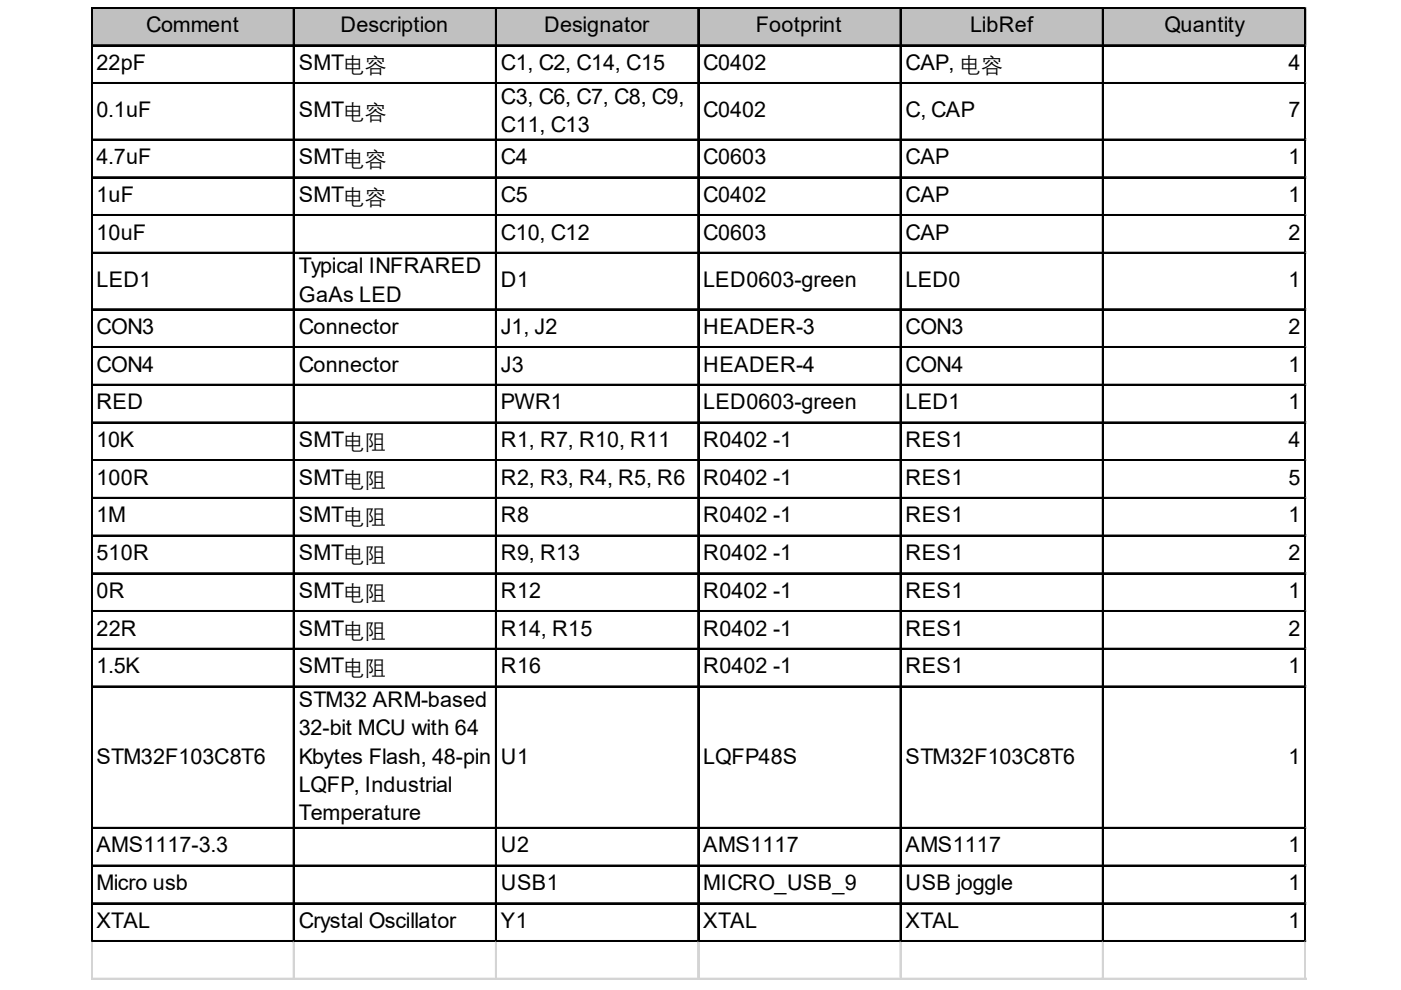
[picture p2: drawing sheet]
<svg xmlns="http://www.w3.org/2000/svg" width="297mm" height="210mm" viewBox="0 0 297 210" stroke-linecap="round" stroke-linejoin="round" font-family="sans-serif">
<defs><g id="words">
<g font-size="4.6">
<text x="31" y="6.8">Comment</text>
<text x="72.2" y="6.8">Description</text>
<text x="115.4" y="6.8">Designator</text>
<text x="160.3" y="6.8">Footprint</text>
<text x="205.7" y="6.8">LibRef</text>
<text x="246.9" y="6.8">Quantity</text>
<text x="20.4" y="14.8">22pF</text>
<text x="63.3" y="14.8">SMT电容</text>
<text x="106.2" y="14.8">C1, C2, C14, C15</text>
<text x="149.1" y="14.8">C0402</text>
<text x="192" y="14.8">CAP, 电容</text>
<text x="273.2" y="14.8">4</text>
<text x="106.2" y="21.9">C3, C6, C7, C8, C9,</text>
<text x="20.4" y="24.8">0.1uF</text>
<text x="63.3" y="24.8">SMT电容</text>
<text x="106.2" y="27.9">C11, C13</text>
<text x="149.1" y="24.8">C0402</text>
<text x="192" y="24.8">C, CAP</text>
<text x="273.2" y="24.8">7</text>
<text x="20.4" y="34.8">4.7uF</text>
<text x="63.3" y="34.8">SMT电容</text>
<text x="106.2" y="34.8">C4</text>
<text x="149.1" y="34.8">C0603</text>
<text x="192" y="34.8">CAP</text>
<text x="273.2" y="34.8">1</text>
<text x="20.4" y="42.8">1uF</text>
<text x="63.3" y="42.8">SMT电容</text>
<text x="106.2" y="42.8">C5</text>
<text x="149.1" y="42.8">C0402</text>
<text x="192" y="42.8">CAP</text>
<text x="273.2" y="42.8">1</text>
<text x="20.4" y="50.8">10uF</text>
<text x="106.2" y="50.8">C10, C12</text>
<text x="149.1" y="50.8">C0603</text>
<text x="192" y="50.8">CAP</text>
<text x="273.2" y="50.8">2</text>
<text x="63.3" y="57.9">Typical INFRARED</text>
<text x="20.4" y="60.8">LED1</text>
<text x="63.3" y="63.9">GaAs LED</text>
<text x="106.2" y="60.8">D1</text>
<text x="149.1" y="60.8">LED0603-green</text>
<text x="192" y="60.8">LED0</text>
<text x="273.2" y="60.8">1</text>
<text x="20.4" y="70.8">CON3</text>
<text x="63.3" y="70.8">Connector</text>
<text x="106.2" y="70.8">J1, J2</text>
<text x="149.1" y="70.8">HEADER-3</text>
<text x="192" y="70.8">CON3</text>
<text x="273.2" y="70.8">2</text>
<text x="20.4" y="78.8">CON4</text>
<text x="63.3" y="78.8">Connector</text>
<text x="106.2" y="78.8">J3</text>
<text x="149.1" y="78.8">HEADER-4</text>
<text x="192" y="78.8">CON4</text>
<text x="273.2" y="78.8">1</text>
<text x="20.4" y="86.8">RED</text>
<text x="106.2" y="86.8">PWR1</text>
<text x="149.1" y="86.8">LED0603-green</text>
<text x="192" y="86.8">LED1</text>
<text x="273.2" y="86.8">1</text>
<text x="20.4" y="94.8">10K</text>
<text x="63.3" y="94.8">SMT电阻</text>
<text x="106.2" y="94.8">R1, R7, R10, R11</text>
<text x="149.1" y="94.8">R0402 -1</text>
<text x="192" y="94.8">RES1</text>
<text x="273.2" y="94.8">4</text>
<text x="20.4" y="102.8">100R</text>
<text x="63.3" y="102.8">SMT电阻</text>
<text x="106.2" y="102.8">R2, R3, R4, R5, R6</text>
<text x="149.1" y="102.8">R0402 -1</text>
<text x="192" y="102.8">RES1</text>
<text x="273.2" y="102.8">5</text>
<text x="20.4" y="110.8">1M</text>
<text x="63.3" y="110.8">SMT电阻</text>
<text x="106.2" y="110.8">R8</text>
<text x="149.1" y="110.8">R0402 -1</text>
<text x="192" y="110.8">RES1</text>
<text x="273.2" y="110.8">1</text>
<text x="20.4" y="118.8">510R</text>
<text x="63.3" y="118.8">SMT电阻</text>
<text x="106.2" y="118.8">R9, R13</text>
<text x="149.1" y="118.8">R0402 -1</text>
<text x="192" y="118.8">RES1</text>
<text x="273.2" y="118.8">2</text>
<text x="20.4" y="126.8">0R</text>
<text x="63.3" y="126.8">SMT电阻</text>
<text x="106.2" y="126.8">R12</text>
<text x="149.1" y="126.8">R0402 -1</text>
<text x="192" y="126.8">RES1</text>
<text x="273.2" y="126.8">1</text>
<text x="20.4" y="134.8">22R</text>
<text x="63.3" y="134.8">SMT电阻</text>
<text x="106.2" y="134.8">R14, R15</text>
<text x="149.1" y="134.8">R0402 -1</text>
<text x="192" y="134.8">RES1</text>
<text x="273.2" y="134.8">2</text>
<text x="20.4" y="142.7">1.5K</text>
<text x="63.3" y="142.7">SMT电阻</text>
<text x="106.2" y="142.7">R16</text>
<text x="149.1" y="142.7">R0402 -1</text>
<text x="192" y="142.7">RES1</text>
<text x="273.2" y="142.7">1</text>
<text x="63.3" y="149.9">STM32 ARM-based</text>
<text x="63.3" y="155.9">32-bit MCU with 64</text>
<text x="20.4" y="161.9">STM32F103C8T6</text>
<text x="63.3" y="161.9">Kbytes Flash, 48-pin</text>
<text x="106.2" y="161.9">U1</text>
<text x="149.1" y="161.9">LQFP48S</text>
<text x="192" y="161.9">STM32F103C8T6</text>
<text x="273.2" y="161.9">1</text>
<text x="63.3" y="167.9">LQFP, Industrial</text>
<text x="63.3" y="173.9">Temperature</text>
<text x="20.4" y="180.7">AMS1117-3.3</text>
<text x="106.2" y="180.7">U2</text>
<text x="149.1" y="180.7">AMS1117</text>
<text x="192" y="180.7">AMS1117</text>
<text x="273.2" y="180.7">1</text>
<text x="20.4" y="188.7">Micro usb</text>
<text x="106.2" y="188.7">USB1</text>
<text x="149.1" y="188.7">MICRO_USB_9</text>
<text x="192" y="188.7">USB joggle</text>
<text x="273.2" y="188.7">1</text>
<text x="20.4" y="196.7">XTAL</text>
<text x="63.3" y="196.7">Crystal Oscillator</text>
<text x="106.2" y="196.7">Y1</text>
<text x="149.1" y="196.7">XTAL</text>
<text x="192" y="196.7">XTAL</text>
<text x="273.2" y="196.7">1</text>
</g>
</g></defs>
<path d="M19.5 1.8h257.4v8h-257.4z" fill="#c0c0c0"/>
<g fill="none" stroke="#000" stroke-width=".29">
<path d="M19.3 1.5v198.2M19.4 1.5v198.2M19.6 1.5h257.3M19.6 1.7h257.3M19.6 9.5h257.3M19.6 9.7h257.3M19.6 17.5h257.3M19.6 17.7h257.3M62.2 1.8v197.9M62.3 1.8v197.9M105.1 1.8v197.9M105.2 1.8v197.9"/>
<path d="M148 1.8v197.9M148.1 1.8v197.9M190.9 1.8v197.9M191 1.8v197.9M233.7 1.8v197.9M233.9 1.8v197.9M276.6 1.8v197.9M276.8 1.8v197.9M19.6 29.5h257.3M19.6 29.7h257.3M19.6 37.5h257.3M19.6 37.7h257.3"/>
<path d="M19.6 45.5h257.3M19.6 45.7h257.3M19.6 53.5h257.3M19.6 53.7h257.3M19.6 65.5h257.3M19.6 65.6h257.3M19.6 73.5h257.3M19.6 73.6h257.3M19.6 81.5h257.3M19.6 81.6h257.3M19.6 89.5h257.3M19.6 89.6h257.3"/>
<path d="M19.6 97.5h257.3M19.6 97.6h257.3M19.6 105.5h257.3M19.6 105.6h257.3M19.6 113.5h257.3M19.6 113.6h257.3M19.6 121.5h257.3M19.6 121.6h257.3M19.6 129.5h257.3M19.6 129.6h257.3M19.6 137.5h257.3M19.6 137.6h257.3"/>
<path d="M19.6 145.5h257.3M19.6 145.6h257.3M19.6 175.5h257.3M19.6 175.6h257.3M19.6 183.4h257.3M19.6 183.6h257.3M19.6 191.4h257.3M19.6 191.6h257.3M19.6 199.4h257.3M19.6 199.6h257.3"/>
</g>
<g fill="none" stroke="#d4d4d4" stroke-width=".29">
<path d="M276.9 1.5h.1M19.3 199.7v8.1M19.4 199.7v8.1M62.2 199.7v8.1M62.3 199.7v8.1M105.1 199.7v8.1M105.2 199.7v8.1M148 199.7v8.1M148.1 199.7v8.1M190.9 199.7v8.1M191 199.7v8.1M233.7 199.7v8.1"/>
<path d="M233.9 199.7v8.1M276.6 199.7v8.1M276.8 199.7v8.1"/>
</g>
<path d="M276.9 1.5l.1 .3z" fill="#d4d4d4"/>
<path d="M276.9 9.5h.1" fill="none" stroke="#d4d4d4" stroke-width=".29"/>
<path d="M276.9 9.5l.1 .3z" fill="#d4d4d4"/>
<path d="M276.9 17.5h.1" fill="none" stroke="#d4d4d4" stroke-width=".29"/>
<path d="M276.9 17.5l.1 .3z" fill="#d4d4d4"/>
<path d="M276.9 29.5h.1" fill="none" stroke="#d4d4d4" stroke-width=".29"/>
<path d="M276.9 29.5l.1 .3z" fill="#d4d4d4"/>
<path d="M276.9 37.5h.1" fill="none" stroke="#d4d4d4" stroke-width=".29"/>
<path d="M276.9 37.5l.1 .3z" fill="#d4d4d4"/>
<path d="M276.9 45.5h.1" fill="none" stroke="#d4d4d4" stroke-width=".29"/>
<path d="M276.9 45.5l.1 .3z" fill="#d4d4d4"/>
<path d="M276.9 53.5h.1" fill="none" stroke="#d4d4d4" stroke-width=".29"/>
<path d="M276.9 53.5l.1 .3z" fill="#d4d4d4"/>
<path d="M276.9 65.5h.1" fill="none" stroke="#d4d4d4" stroke-width=".29"/>
<path d="M276.9 65.5l.1 .3z" fill="#d4d4d4"/>
<path d="M276.9 73.5h.1" fill="none" stroke="#d4d4d4" stroke-width=".29"/>
<path d="M276.9 73.5l.1 .3z" fill="#d4d4d4"/>
<path d="M276.9 81.5h.1" fill="none" stroke="#d4d4d4" stroke-width=".29"/>
<path d="M276.9 81.5l.1 .3z" fill="#d4d4d4"/>
<path d="M276.9 89.5h.1" fill="none" stroke="#d4d4d4" stroke-width=".29"/>
<path d="M276.9 89.5l.1 .3z" fill="#d4d4d4"/>
<path d="M276.9 97.5h.1" fill="none" stroke="#d4d4d4" stroke-width=".29"/>
<path d="M276.9 97.5l.1 .3z" fill="#d4d4d4"/>
<path d="M276.9 105.5h.1" fill="none" stroke="#d4d4d4" stroke-width=".29"/>
<path d="M276.9 105.5l.1 .3z" fill="#d4d4d4"/>
<path d="M276.9 113.5h.1" fill="none" stroke="#d4d4d4" stroke-width=".29"/>
<path d="M276.9 113.5l.1 .3z" fill="#d4d4d4"/>
<path d="M276.9 121.5h.1" fill="none" stroke="#d4d4d4" stroke-width=".29"/>
<path d="M276.9 121.5l.1 .3z" fill="#d4d4d4"/>
<path d="M276.9 129.5h.1" fill="none" stroke="#d4d4d4" stroke-width=".29"/>
<path d="M276.9 129.5l.1 .3z" fill="#d4d4d4"/>
<path d="M276.9 137.5h.1" fill="none" stroke="#d4d4d4" stroke-width=".29"/>
<path d="M276.9 137.5l.1 .3z" fill="#d4d4d4"/>
<path d="M276.9 145.5h.1" fill="none" stroke="#d4d4d4" stroke-width=".29"/>
<path d="M276.9 145.5l.1 .3z" fill="#d4d4d4"/>
<path d="M276.9 175.5h.1" fill="none" stroke="#d4d4d4" stroke-width=".29"/>
<path d="M276.9 175.5l.1 .2z" fill="#d4d4d4"/>
<path d="M276.9 183.4h.1" fill="none" stroke="#d4d4d4" stroke-width=".29"/>
<path d="M276.9 183.4l.1 .3z" fill="#d4d4d4"/>
<path d="M276.9 191.4h.1" fill="none" stroke="#d4d4d4" stroke-width=".29"/>
<path d="M276.9 191.4l.1 .3z" fill="#d4d4d4"/>
<path d="M276.9 199.4h.1" fill="none" stroke="#d4d4d4" stroke-width=".29"/>
<path d="M276.9 199.4l.1 .3z" fill="#d4d4d4"/>
<path d="M19.3 207.4h257.7M19.3 207.6h257.7" fill="none" stroke="#d4d4d4" stroke-width=".29"/>
<use href="#words"/>
</svg>
